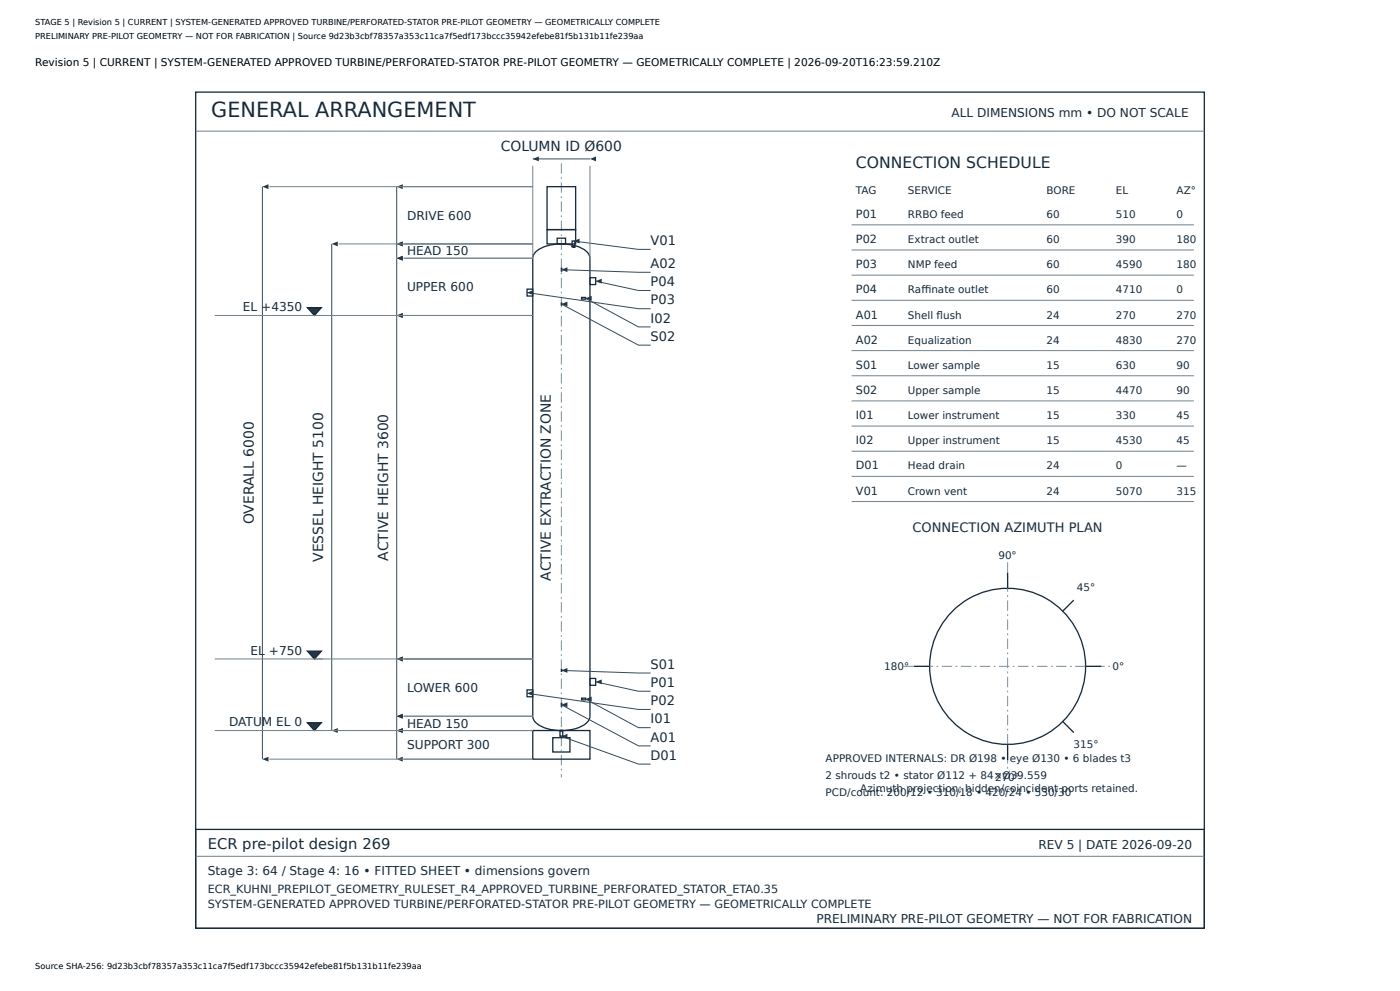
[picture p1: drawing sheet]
<svg xmlns="http://www.w3.org/2000/svg" width="420mm" height="297mm" viewBox="0 0 420 297" stroke-linecap="round" stroke-linejoin="round" font-family="sans-serif">
<defs><g id="words">
<text font-size="6.2" fill="#172a3b" x="63.4" y="35.1">GENERAL ARRANGEMENT</text>
<text font-size="4.7" fill="#172a3b" x="256.8" y="50.2">CONNECTION SCHEDULE</text>
<text font-size="4.4" fill="#172a3b" x="62.3" y="254.3">ECR pre-pilot design 269</text>
<g font-size="4.2" fill="#172a3b">
<text x="150.2" y="45.3">COLUMN ID Ø600</text>
<text x="76.1" y="157.1" transform="rotate(-90 76.1 157.1)">OVERALL 6000</text>
<text x="96.9" y="168.4" transform="rotate(-90 96.9 168.4)">VESSEL HEIGHT 5100</text>
<text x="116.4" y="168" transform="rotate(-90 116.4 168)">ACTIVE HEIGHT 3600</text>
<text x="165.3" y="174" transform="rotate(-90 165.3 174)">ACTIVE EXTRACTION ZONE</text>
</g>
<g font-size="3.9" fill="#172a3b">
<text x="195.2" y="73.4">V01</text>
<text x="195.2" y="80.3">A02</text>
<text x="195.2" y="85.8">P04</text>
<text x="195.2" y="91.2">P03</text>
<text x="195.2" y="96.7">I02</text>
<text x="195.2" y="102.1">S02</text>
<text x="273.8" y="159.4">CONNECTION AZIMUTH PLAN</text>
<text x="195.2" y="200.4">S01</text>
<text x="195.2" y="205.9">P01</text>
<text x="195.2" y="211.3">P02</text>
<text x="195.2" y="216.8">I01</text>
<text x="195.2" y="222.2">A01</text>
<text x="195.2" y="227.7">D01</text>
</g>
<g font-size="3.6" fill="#172a3b">
<text x="285.4" y="35.1">ALL DIMENSIONS mm • DO NOT SCALE</text>
<text x="122.1" y="65.8">DRIVE 600</text>
<text x="122.1" y="76.5">HEAD 150</text>
<text x="122.1" y="87.3">UPPER 600</text>
<text x="72.9" y="93.2">EL +4350</text>
<text x="75.2" y="196.2">EL</text>
<text x="80.7" y="196.2">+750</text>
<text x="122.1" y="207.4">LOWER 600</text>
<text x="68.7" y="217.6">DATUM EL 0</text>
<text x="122.1" y="218.1">HEAD 150</text>
<text x="122.1" y="224.5">SUPPORT 300</text>
<text x="311.6" y="254.3">REV 5 | DATE 2026-09-20</text>
<text x="62.3" y="262.4">Stage 3: 64 / Stage 4: 16 • FITTED SHEET • dimensions govern</text>
<text x="245" y="276.6">PRELIMINARY PRE-PILOT GEOMETRY — NOT FOR FABRICATION</text>
</g>
<g font-size="3.4" fill="#172a3b">
<text x="256.8" y="65.3">P01</text>
<text x="256.8" y="72.8">P02</text>
<text x="256.8" y="80.4">P03</text>
<text x="256.8" y="87.9">P04</text>
<text x="256.8" y="95.5">A01</text>
<text x="256.8" y="103">A02</text>
<text x="256.8" y="110.5">S01</text>
<text x="256.8" y="118.1">S02</text>
<text x="256.8" y="125.6">I01</text>
<text x="256.8" y="133.2">I02</text>
<text x="256.8" y="140.7">D01</text>
<text x="256.8" y="148.2">V01</text>
<text x="62.3" y="267.6">ECR_KUHNI_PREPILOT_GEOMETRY_RULESET_R4_APPROVED_TURBINE_PERFORATED_STATOR_ETA0.35</text>
<text x="62.3" y="272.2">SYSTEM-GENERATED APPROVED TURBINE/PERFORATED-STATOR PRE-PILOT GEOMETRY — GEOMETRICALLY COMPLETE</text>
</g>
<text font-size="3.2" x="10.6" y="19.9">Revision 5 | CURRENT | SYSTEM-GENERATED APPROVED TURBINE/PERFORATED-STATOR PRE-PILOT GEOMETRY — GEOMETRICALLY COMPLETE | 2026-09-20T16:23:59.210Z</text>
<g font-size="3.1" fill="#172a3b">
<text x="256.8" y="58.3">TAG</text>
<text x="272.4" y="58.3">SERVICE</text>
<text x="314" y="58.3">BORE</text>
<text x="334.8" y="58.3">EL</text>
<text x="353" y="58.3">AZ°</text>
<text x="272.4" y="65.3">RRBO feed</text>
<text x="314" y="65.3">60</text>
<text x="334.8" y="65.3">510</text>
<text x="353" y="65.3">0</text>
<text x="272.4" y="72.8">Extract outlet</text>
<text x="314" y="72.8">60</text>
<text x="334.8" y="72.8">390</text>
<text x="353" y="72.8">180</text>
<text x="272.4" y="80.4">NMP feed</text>
<text x="314" y="80.4">60</text>
<text x="334.8" y="80.4">4590</text>
<text x="353" y="80.4">180</text>
<text x="272.4" y="87.9">Rafnate outlet</text>
<text x="276.4" y="87.9">f</text>
<text x="276.4" y="87.9">i</text>
<text x="314" y="87.9">60</text>
<text x="334.8" y="87.9">4710</text>
<text x="353" y="87.9">0</text>
<text x="272.4" y="95.5">Shell fush</text>
<text x="281" y="95.5">l</text>
<text x="314" y="95.5">24</text>
<text x="334.8" y="95.5">270</text>
<text x="353" y="95.5">270</text>
<text x="272.4" y="103">Equalization</text>
<text x="314" y="103">24</text>
<text x="334.8" y="103">4830</text>
<text x="353" y="103">270</text>
<text x="272.4" y="110.5">Lower sample</text>
<text x="314" y="110.5">15</text>
<text x="334.8" y="110.5">630</text>
<text x="353" y="110.5">90</text>
<text x="272.4" y="118.1">Upper sample</text>
<text x="314" y="118.1">15</text>
<text x="334.8" y="118.1">4470</text>
<text x="353" y="118.1">90</text>
<text x="272.4" y="125.6">Lower instrument</text>
<text x="314" y="125.6">15</text>
<text x="334.8" y="125.6">330</text>
<text x="353" y="125.6">45</text>
<text x="272.4" y="133.2">Upper instrument</text>
<text x="314" y="133.2">15</text>
<text x="334.8" y="133.2">4530</text>
<text x="353" y="133.2">45</text>
<text x="272.4" y="140.7">Head drain</text>
<text x="314" y="140.7">24</text>
<text x="334.8" y="140.7">0</text>
<text x="353" y="140.7">—</text>
<text x="272.4" y="148.2">Crown vent</text>
<text x="314" y="148.2">24</text>
<text x="334.8" y="148.2">5070</text>
<text x="353" y="148.2">315</text>
<text x="299.5" y="167.5">90°</text>
<text x="323" y="177.2">45°</text>
<text x="265.3" y="200.7">180°</text>
<text x="333.8" y="200.7">0°</text>
<text x="322.1" y="224.3">315°</text>
<text x="247.7" y="228.3">APPROVED INTERNALS: DR Ø198 •</text>
<text x="247.7" y="233.5">2 shrouds t2 • stator Ø112 + 84×Ø39.559</text>
<text x="303" y="228.3">eye Ø130 • 6 blades t3</text>
<text x="247.7" y="238.7">PCD/count: 200/12 • 310/18 • 420/24 • 530/30</text>
<text x="258.1" y="237.4">Azimuth projection; hidden/coincident ports retained.</text>
<text x="298.5" y="234">270°</text>
</g>
<g font-size="2.5">
<text x="10.6" y="7.6">STAGE 5 | Revision 5 | CURRENT | SYSTEM-GENERATED APPROVED TURBINE/PERFORATED-STATOR PRE-PILOT GEOMETRY — GEOMETRICALLY COMPLETE</text>
<text x="10.6" y="11.8">PRELIMINARY PRE-PILOT GEOMETRY — NOT FOR FABRICATION | Source 9d23b3cbf78357a353c11ca7f5edf173bccc35942efebe81f5b131b11fe239aa</text>
<text x="10.6" y="290.5">Source SHA-256: 9d23b3cbf78357a353c11ca7f5edf173bccc35942efebe81f5b131b11fe239aa</text>
</g>
</g></defs>
<path d="M159.8 77.4v137.2zM177 77.4v137.2z" fill="#000" stroke="#172a3b" stroke-width=".39"/>
<path d="M168.4 48.9v184.1z" fill="#000" stroke="#77909d" stroke-width=".3" stroke-dasharray="3.1 1 .5 1" stroke-linecap="butt"/>
<path d="M164.1 55.9h8.6v12.9h-8.6zM159.8 77.4a4.9 4.9 0 0 1 4.3-3.7 14.4 14.4 0 0 1 11.7 1.5 2.89 2.89 0 0 1 1.2 2.2M164.1 68.8h8.6v4.3h-8.6zM167.1 71.4h2.6v1.7h-2.6zM171.6 72.2h.9v1.8h-.9zM171.6 73.8l.9 .3zM159.8 218.9h17.2v8.6h-17.2zM159.8 214.6a4.9 4.9 0 0 0 4.3 3.8 14.4 14.4 0 0 0 11.7-1.6 2.89 2.89 0 0 0 1.2-2.2M165.8 221.1h5.2v4.3h-5.2z" fill="none" stroke="#172a3b" stroke-width=".39"/>
<path d="M172 72.2l19.5 2.5h3.7" fill="none" stroke="#344b5e" stroke-width=".3"/>
<path d="M172 72.2l1.9-.7v1.5z" fill="#243444"/>
<path d="M168.4 80.4l.1 .8z" fill="none" stroke="#172a3b" stroke-width=".39"/>
<path d="M168.4 80.8l26.8 .8" fill="none" stroke="#344b5e" stroke-width=".3"/>
<path d="M168.4 80.8l1.8-.7v1.5z" fill="#243444"/>
<path d="M177 83.2h1.7v2.1h-1.7z" fill="none" stroke="#172a3b" stroke-width=".39"/>
<path d="M178.7 84.3l12.8 2.8h3.7" fill="none" stroke="#344b5e" stroke-width=".3"/>
<path d="M178.7 84.3l1.8-.8v1.5z" fill="#243444"/>
<path d="M158.1 86.7h1.7v2h-1.7z" fill="none" stroke="#172a3b" stroke-width=".39"/>
<path d="M158.1 87.7l33.4 4.8h3.7" fill="none" stroke="#344b5e" stroke-width=".3"/>
<path d="M158.1 87.7l1.8-.7v1.4z" fill="#243444"/>
<path d="M174.5 89.1h1.2v.6h-1.2z" fill="none" stroke="#172a3b" stroke-width=".39"/>
<path d="M175.7 89.4l15.8 8.6h3.7" fill="none" stroke="#344b5e" stroke-width=".3"/>
<path d="M175.7 89.4l1.8-.7v1.4z" fill="#243444"/>
<path d="M168.4 90.9l.1 .5z" fill="none" stroke="#172a3b" stroke-width=".39"/>
<path d="M168.4 91.1l23.1 12.3h3.7" fill="none" stroke="#344b5e" stroke-width=".3"/>
<path d="M168.4 91.1l1.8-.7v1.4z" fill="#243444"/>
<path d="M168.4 200.7l.1 .5z" fill="none" stroke="#172a3b" stroke-width=".39"/>
<path d="M168.4 200.9l26.8 .8" fill="none" stroke="#344b5e" stroke-width=".3"/>
<path d="M168.4 200.9l1.8-.7v1.5z" fill="#243444"/>
<path d="M177 203.3h1.7v2.1h-1.7z" fill="none" stroke="#172a3b" stroke-width=".39"/>
<path d="M178.7 204.4l12.8 2.8h3.7" fill="none" stroke="#344b5e" stroke-width=".3"/>
<path d="M178.7 204.4l1.8-.8v1.5z" fill="#243444"/>
<path d="M158.1 206.8h1.7v2h-1.7z" fill="none" stroke="#172a3b" stroke-width=".39"/>
<path d="M158.1 207.8l33.4 4.8h3.7" fill="none" stroke="#344b5e" stroke-width=".3"/>
<path d="M158.1 207.8l1.8-.7v1.4z" fill="#243444"/>
<path d="M174.5 209.2h1.2v.6h-1.2z" fill="none" stroke="#172a3b" stroke-width=".39"/>
<path d="M175.7 209.5l15.8 8.6h3.7" fill="none" stroke="#344b5e" stroke-width=".3"/>
<path d="M175.7 209.5l1.8-.7v1.4z" fill="#243444"/>
<path d="M168.4 210.8l.1 .8z" fill="none" stroke="#172a3b" stroke-width=".39"/>
<path d="M168.4 211.2l23.1 12.3h3.7" fill="none" stroke="#344b5e" stroke-width=".3"/>
<path d="M168.4 211.2l1.8-.7v1.4z" fill="#243444"/>
<path d="M168 218.9h.8v1.8h-.8zM168 218.9h.8z" fill="none" stroke="#172a3b" stroke-width=".39"/>
<path d="M168.4 220.7l23.1 8.3h3.7" fill="none" stroke="#344b5e" stroke-width=".3"/>
<path d="M168.4 220.7l1.8-.8v1.5z" fill="#243444"/>
<path d="M159.8 49.7v27.7zM177 49.7v27.7z" fill="#000" stroke="#70818e" stroke-width=".3"/>
<path d="M159.8 47.6h17.2" fill="none" stroke="#344b5e" stroke-width=".3"/>
<g fill="#243444">
<path d="M159.8 47.6l1.8-.7v1.5z"/>
<path d="M177 47.6l1.8-.7v1.5z"/>
</g>
<path d="M121.1 218.9h38.7zM121.1 227.5h38.7z" fill="#000" stroke="#70818e" stroke-width=".3"/>
<path d="M119 218.9v8.6" fill="none" stroke="#344b5e" stroke-width=".3"/>
<g fill="#243444">
<path d="M119 218.9l1.8-.7v1.5z"/>
<path d="M119 227.5l1.8-.7v1.4z"/>
</g>
<path d="M121.1 214.6h38.7zM121.1 218.9h38.7z" fill="#000" stroke="#70818e" stroke-width=".3"/>
<path d="M119 214.6v4.3" fill="none" stroke="#344b5e" stroke-width=".3"/>
<g fill="#243444">
<path d="M119 214.6l1.8-.7v1.5z"/>
<path d="M119 218.9l1.8-.7v1.5z"/>
</g>
<path d="M121.1 197.5h38.7zM121.1 214.6h38.7z" fill="#000" stroke="#70818e" stroke-width=".3"/>
<path d="M119 197.5v17.1" fill="none" stroke="#344b5e" stroke-width=".3"/>
<g fill="#243444">
<path d="M119 197.5l1.8-.7v1.4z"/>
<path d="M119 214.6l1.8-.7v1.5z"/>
</g>
<path d="M121.1 94.5h38.7zM121.1 197.5h38.7z" fill="#000" stroke="#70818e" stroke-width=".3"/>
<path d="M119 94.5v103" fill="none" stroke="#344b5e" stroke-width=".3"/>
<g fill="#243444">
<path d="M119 94.5l1.8-.7v1.5z"/>
<path d="M119 197.5l1.8-.7v1.4z"/>
</g>
<path d="M121.1 77.4h38.7zM121.1 94.5h38.7z" fill="#000" stroke="#70818e" stroke-width=".3"/>
<path d="M119 77.4v17.1" fill="none" stroke="#344b5e" stroke-width=".3"/>
<g fill="#243444">
<path d="M119 77.4l1.8-.7v1.4z"/>
<path d="M119 94.5l1.8-.7v1.5z"/>
</g>
<path d="M121.1 73.1h38.7zM121.1 77.4h38.7z" fill="#000" stroke="#70818e" stroke-width=".3"/>
<path d="M119 73.1v4.3" fill="none" stroke="#344b5e" stroke-width=".3"/>
<g fill="#243444">
<path d="M119 73.1l1.8-.7v1.4z"/>
<path d="M119 77.4l1.8-.7v1.4z"/>
</g>
<path d="M121.1 55.9h38.7zM121.1 73.1h38.7z" fill="#000" stroke="#70818e" stroke-width=".3"/>
<path d="M119 55.9v17.2" fill="none" stroke="#344b5e" stroke-width=".3"/>
<g fill="#243444">
<path d="M119 55.9l1.8-.7v1.5z"/>
<path d="M119 73.1l1.8-.7v1.4z"/>
</g>
<path d="M101.6 73.1h58.2zM101.6 218.9h58.2z" fill="#000" stroke="#70818e" stroke-width=".3"/>
<path d="M99.5 73.1v145.8" fill="none" stroke="#344b5e" stroke-width=".3"/>
<g fill="#243444">
<path d="M99.5 73.1l1.8-.7v1.4z"/>
<path d="M99.5 218.9l1.8-.7v1.5z"/>
</g>
<path d="M80.8 55.9h79zM80.8 227.5h79z" fill="#000" stroke="#70818e" stroke-width=".3"/>
<path d="M78.7 55.9v171.6" fill="none" stroke="#344b5e" stroke-width=".3"/>
<g fill="#243444">
<path d="M78.7 55.9l1.8-.7v1.5z"/>
<path d="M78.7 227.5l1.8-.7v1.4z"/>
</g>
<path d="M94.3 218.9h65.5z" fill="#000" stroke="#70818e" stroke-width=".3"/>
<path d="M92.2 216.6h4.2l-2.1 2.3z" fill="#243444" stroke="#172a3b" stroke-width=".39"/>
<path d="M94.3 197.5h65.5zM64.4 218.9h32.5z" fill="#000" stroke="#70818e" stroke-width=".3"/>
<path d="M92.2 195.2h4.2l-2.1 2.3z" fill="#243444" stroke="#172a3b" stroke-width=".39"/>
<path d="M94.3 94.5h65.5zM64.4 197.5h32.5z" fill="#000" stroke="#70818e" stroke-width=".3"/>
<path d="M92.2 92.2h4.2l-2.1 2.3z" fill="#243444" stroke="#172a3b" stroke-width=".39"/>
<g fill="#000" stroke="#70818e" stroke-width=".3">
<path d="M58.7 39.3h302.6zM255.5 67.4h102.7zM255.5 74.9h102.7zM64.4 94.5h32.5zM255.5 82.5h102.7zM255.5 90h102.7zM255.5 97.5h102.7zM255.5 105.1h102.7zM255.5 112.6h102.7zM255.5 120.2h102.7zM255.5 127.7h102.7zM255.5 135.2h102.7z"/>
<path d="M255.5 142.8h102.7zM255.5 150.3h102.7zM58.7 256.6h302.6z"/>
</g>
<g fill="none" stroke="#172a3b" stroke-width=".39">
<path d="M58.7 27.6h302.6v250.6h-302.6zM58.7 248.6h302.6v29.6h-302.6z"/>
<circle cx="302.3" cy="199.7" r="23.4"/>
</g>
<path d="M302.3 168.5v62.4zM271.1 199.7h62.4z" fill="#000" stroke="#77909d" stroke-width=".3" stroke-dasharray="3.1 1 .5 1" stroke-linecap="butt"/>
<path d="M302.3 171.6v4.7zM274.2 199.7h4.7zM318.8 183.2l3.3-3.4zM325.7 199.7h4.7zM318.8 216.2l3.3 3.4zM302.3 223.1v4.7z" fill="#000" stroke="#172a3b" stroke-width=".39"/>
<use href="#words"/>
</svg>
